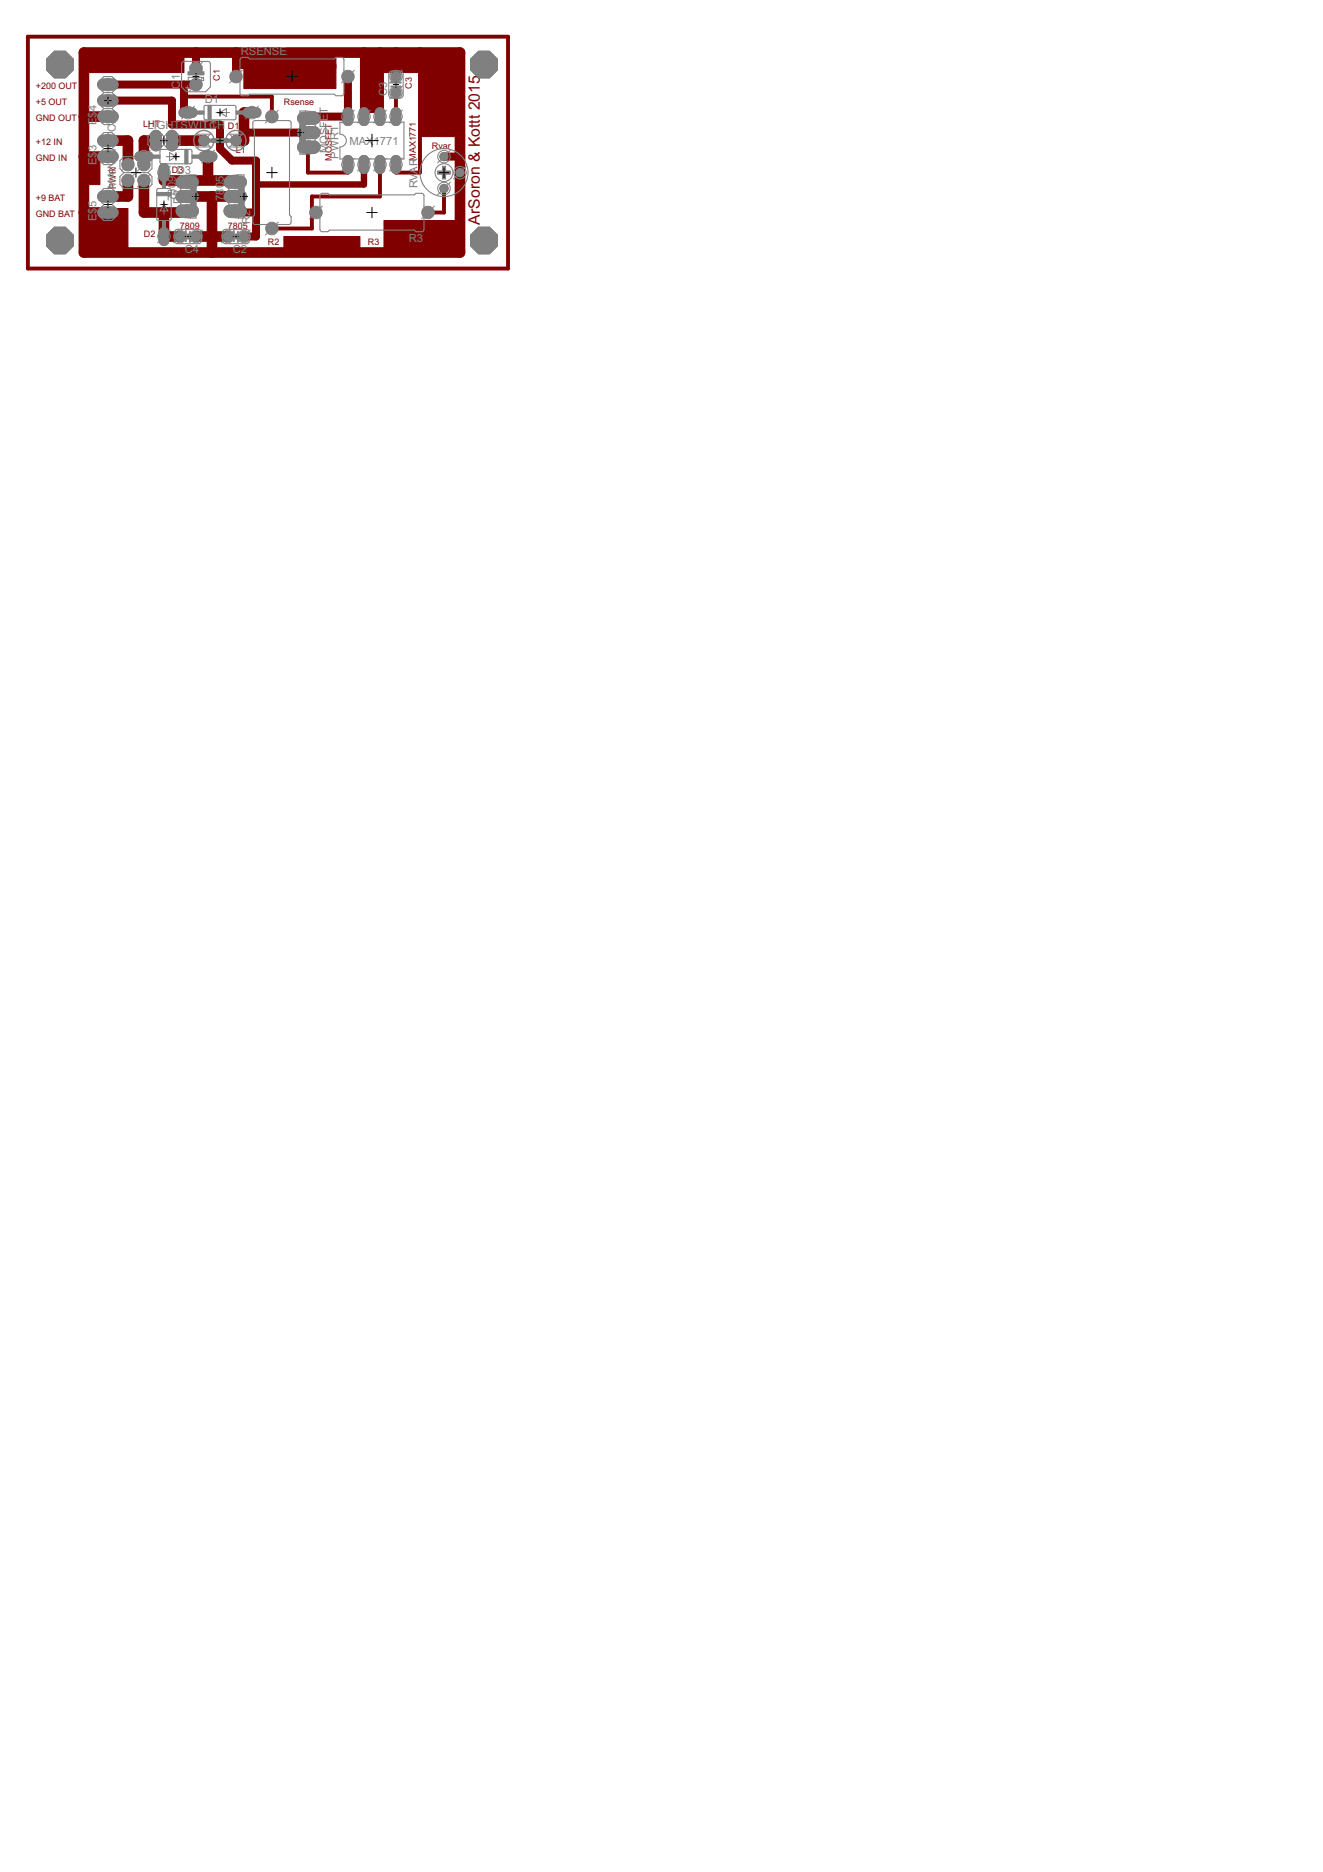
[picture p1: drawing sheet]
<svg xmlns="http://www.w3.org/2000/svg" width="210mm" height="297mm" viewBox="0 0 210 297" stroke-linecap="round" stroke-linejoin="round" font-family="sans-serif">
<defs><g id="words">
<text font-size="2.8" fill="#800000" x="76.2" y="35.6" transform="rotate(-90 76.2 35.6)">ArSoron &amp; Kottt 2015</text>
<g font-size="2" fill="#808080">
<text x="38.2" y="8.7">RSENSE</text>
<text x="28.5" y="14.1" transform="rotate(-90 28.5 14.1)">C1</text>
<text x="32.5" y="16.3">D1</text>
<text x="61.4" y="15.2" transform="rotate(-90 61.4 15.2)">C3</text>
<text x="15.3" y="19.8" transform="rotate(-90 15.3 19.8)">E$4</text>
<text x="18.4" y="22.1" transform="rotate(-90 18.4 22.1)">TCH</text>
<text x="23.4" y="20.5">LIGHTSWITLCH</text>
<text x="33.4" y="20.4">1</text>
<text x="52" y="18" transform="rotate(-90 52 18)">T</text>
<text x="55.5" y="22.9">MAX</text>
<text x="59.3" y="22.9">1771</text>
<text x="15.3" y="26.2" transform="rotate(-90 15.3 26.2)">E$3</text>
<text x="18.4" y="29.9" transform="rotate(-90 18.4 29.9)">MAINSWI</text>
<text x="28" y="27.6">D3</text>
<text x="52" y="24.3" transform="rotate(-90 52 24.3)">MOSFE</text>
<text x="53.7" y="25.2" transform="rotate(-90 53.7 25.2)">PWR1</text>
<text x="66.2" y="29.9" transform="rotate(-90 66.2 29.9)">RVAR</text>
<text x="15.3" y="35.1" transform="rotate(-90 15.3 35.1)">E$</text>
<text x="15.3" y="32.9" transform="rotate(-90 15.3 32.9)">5</text>
<text x="27.9" y="31.9" transform="rotate(-90 27.9 31.9)">7809</text>
<text x="28.8" y="32.3" transform="rotate(-90 28.8 32.3)">D2</text>
<text x="35.5" y="31.9" transform="rotate(-90 35.5 31.9)">7</text>
<text x="35.5" y="30.9" transform="rotate(-90 35.5 30.9)">805</text>
<text x="39.7" y="35.5" transform="rotate(-90 39.7 35.5)">R2</text>
<text x="29.3" y="40.2">C4</text>
<text x="36.9" y="40.2">C2</text>
<text x="64.9" y="38.4">R3</text>
</g>
<g font-size="1.6" fill="#800000">
<text x="5.7" y="14.1">+200 OUT</text>
<text x="5.7" y="16.6">+5 OUT</text>
<text x="34.9" y="12.8" transform="rotate(-90 34.9 12.8)">C1</text>
<text x="45.1" y="16.6">Rsense</text>
<text x="65.4" y="14.1" transform="rotate(-90 65.4 14.1)">C3</text>
<text x="5.7" y="22.9">+12 IN</text>
<text x="5.7" y="19.1">GND OUT</text>
<text x="22.7" y="20.1">LHT</text>
<text x="36.2" y="20.4">D1</text>
<text x="68.5" y="23.6">Rvar</text>
<text x="5.7" y="25.5">GND IN</text>
<text x="18.4" y="29.9" transform="rotate(-90 18.4 29.9)">PWR</text>
<text x="27.3" y="27.4">D3</text>
<text x="37.4" y="24.2">L1</text>
<text x="52.7" y="25.5" transform="rotate(-90 52.7 25.5)">MOSFET</text>
<text x="66" y="25.5" transform="rotate(-90 66 25.5)">MAX1771</text>
<text x="5.7" y="31.8">+9 BAT</text>
<text x="5.7" y="34.4">GND BAT</text>
<text x="22.8" y="37.5">D2</text>
<text x="28.5" y="36.3">7809</text>
<text x="36.2" y="36.3">7805</text>
<text x="42.5" y="38.8">R2</text>
<text x="58.4" y="38.8">R3</text>
</g>
</g></defs>
<g fill="#808080" stroke="#808080" stroke-width=".16">
<path d="M54.6 25a.77 .77 0 0 1 .8-.3 .77 .77 0 0 1 .6 .6v1.6a.77 .77 0 0 1-.8 .6 .77 .77 0 0 1-.8-.6v-1.6z"/>
<path d="M57.1 25a.77 .77 0 0 1 .8-.3 .77 .77 0 0 1 .6 .6v1.6a.77 .77 0 0 1-.8 .6 .77 .77 0 0 1-.7-.6v-1.6z"/>
<path d="M57.1 17.4a.77 .77 0 0 1 .8-.3 .77 .77 0 0 1 .6 .6v1.6a.77 .77 0 0 1-.8 .6 .77 .77 0 0 1-.7-.6v-1.6z"/>
<path d="M54.6 17.4a.77 .77 0 0 1 .8-.3 .77 .77 0 0 1 .6 .6v1.6a.77 .77 0 0 1-.8 .6 .77 .77 0 0 1-.8-.6v-1.6z"/>
<path d="M59.7 25a.77 .77 0 0 1 .8-.3 .77 .77 0 0 1 .5 .6v1.6a.77 .77 0 0 1-.7 .6 .77 .77 0 0 1-.8-.6v-1.6z"/>
<path d="M62.2 25a.77 .77 0 0 1 .8-.3 .77 .77 0 0 1 .6 .6v1.6a.77 .77 0 0 1-.8 .6 .77 .77 0 0 1-.7-.6v-1.6z"/>
<path d="M59.7 17.4a.77 .77 0 0 1 .8-.3 .77 .77 0 0 1 .5 .6v1.6a.77 .77 0 0 1-.7 .6 .77 .77 0 0 1-.8-.6v-1.6z"/>
<path d="M62.2 17.4a.77 .77 0 0 1 .8-.3 .77 .77 0 0 1 .6 .6v1.6a.77 .77 0 0 1-.8 .6 .77 .77 0 0 1-.7-.6v-1.6z"/>
<path d="M47.4 22.8l.6-.4h2a.95 .95 0 0 1 .8 .9 .95 .95 0 0 1-.8 1h-2a.95 .95 0 0 1-.6-1.5z"/>
<path d="M47.4 20.5l.6-.4h2a.95 .95 0 0 1 .8 1 .95 .95 0 0 1-.8 .9h-2a.95 .95 0 0 1-.6-1.5z"/>
<path d="M47.4 18.2l.6-.4h2a.95 .95 0 0 1 .8 1 .95 .95 0 0 1-.8 .9h-2a.95 .95 0 0 1-.6-1.5z"/>
<path d="M15.7 24.3l.6-.3h1.7a.87 .87 0 0 1 .8 .8 .87 .87 0 0 1-.8 .9h-1.7a.88 .88 0 0 1-.6-1.4z"/>
<path d="M15.7 21.8l.6-.4h1.7a.87 .87 0 0 1 .8 .9 .87 .87 0 0 1-.8 .9h-1.7a.88 .88 0 0 1-.6-1.4z"/>
<path d="M15.7 18l.6-.4h1.7a.87 .87 0 0 1 .8 .9 .87 .87 0 0 1-.8 .9h-1.7a.88 .88 0 0 1-.6-1.4z"/>
<path d="M15.7 15.4l.6-.3h1.7a.87 .87 0 0 1 .8 .9 .87 .87 0 0 1-.8 .8h-1.7a.88 .88 0 0 1-.6-1.4z"/>
<path d="M15.7 12.9l.6-.3h1.7a.87 .87 0 0 1 .8 .8 .87 .87 0 0 1-.8 .9h-1.7a.88 .88 0 0 1-.6-1.4z"/>
<path d="M15.7 33.2l.6-.3h1.7a.87 .87 0 0 1 .8 .8 .87 .87 0 0 1-.8 .9h-1.7a.88 .88 0 0 1-.6-1.4z"/>
<path d="M15.7 30.6l.6-.3h1.7a.87 .87 0 0 1 .8 .9 .87 .87 0 0 1-.8 .8h-1.7a.88 .88 0 0 1-.6-1.4z"/>
<path d="M28.1 28.3l.6-.3h1.9a.95 .95 0 0 1 .9 .9 .95 .95 0 0 1-.9 .9h-1.9a.95 .95 0 0 1-.6-1.5z"/>
<path d="M28.1 30.6l.6-.4h1.9a.95 .95 0 0 1 .9 1 .95 .95 0 0 1-.9 .9h-1.9a.95 .95 0 0 1-.6-1.5z"/>
<path d="M28.3 32.7l.4-.2h1.9a.95 .95 0 0 1 .9 1 .95 .95 0 0 1-.9 .9h-1.9a.95 .95 0 0 1-.8-.7 .95 .95 0 0 1 .4-1z"/>
<path d="M28.6 17.4l.5-.3h1.5a.77 .77 0 0 1 .6 .8 .77 .77 0 0 1-.6 .7h-1.5a.76 .76 0 0 1-.5-1.2z"/>
<path d="M38.8 17.3l.4-.2h1.5a.77 .77 0 0 1 .7 .8 .77 .77 0 0 1-.7 .7h-1.5a.76 .76 0 0 1-.6-.5 .76 .76 0 0 1 .2-.8z"/>
<path d="M35.9 28.2l.5-.2h1.9a.95 .95 0 0 1 .8 .9 .95 .95 0 0 1-.8 .9h-1.9a.95 .95 0 0 1-.8-.6 .95 .95 0 0 1 .3-1z"/>
<path d="M35.9 30.4l.5-.2h1.9a.95 .95 0 0 1 .8 1 .95 .95 0 0 1-.8 .9h-1.9a.95 .95 0 0 1-.8-.7 .95 .95 0 0 1 .3-1z"/>
<path d="M35.7 32.9l.7-.4h1.9a.95 .95 0 0 1 .8 1 .95 .95 0 0 1-.8 .9h-1.9a.95 .95 0 0 1-.7-1.5z"/>
<path d="M25.4 26.2a.77 .77 0 0 1 .8-.2 .77 .77 0 0 1 .6 .6v1.6a.77 .77 0 0 1-.8 .6 .77 .77 0 0 1-.7-.6v-1.6z"/>
<path d="M25.5 36.3a.76 .76 0 0 1 1.3 .5v1.5a.77 .77 0 0 1-.8 .7 .77 .77 0 0 1-.7-.7v-1.5z"/>
<path d="M31.7 24.4l.5-.3h1.6a.77 .77 0 0 1 .6 .7 .77 .77 0 0 1-.6 .8h-1.6a.76 .76 0 0 1-.5-1.2z"/>
<path d="M21.6 24.4l.5-.3h1.5a.77 .77 0 0 1 .7 .7 .77 .77 0 0 1-.7 .8h-1.5a.76 .76 0 0 1-.5-1.2z"/>
<path d="M24 21a.88 .88 0 0 1 1-.3 .88 .88 0 0 1 .6 .7v1.8a.87 .87 0 0 1-.9 .7 .87 .87 0 0 1-.8-.7v-1.8z"/>
<path d="M26.6 21a.88 .88 0 0 1 .9-.3 .88 .88 0 0 1 .7 .7v1.8a.87 .87 0 0 1-.9 .7 .87 .87 0 0 1-.9-.7v-1.8z"/>
<circle cx="62.8" cy="14.7" r=".83"/>
<circle cx="62.8" cy="12.1" r=".83"/>
<circle cx="37.4" cy="12.1" r=".94"/>
<circle cx="55.2" cy="12.1" r=".94"/>
<circle cx="31.1" cy="10.9" r=".99"/>
<circle cx="43.1" cy="36.3" r=".94"/>
<circle cx="43.1" cy="18.5" r=".94"/>
<circle cx="67.9" cy="33.7" r=".94"/>
<circle cx="50.1" cy="33.7" r=".94"/>
<circle cx="22.8" cy="28.6" r=".94"/>
<circle cx="20.3" cy="28.6" r=".94"/>
<circle cx="22.8" cy="26.1" r=".94"/>
<circle cx="20.3" cy="26.1" r=".94"/>
<circle cx="38.7" cy="37.5" r=".83"/>
<circle cx="36.2" cy="37.5" r=".83"/>
<circle cx="31.1" cy="37.5" r=".83"/>
<circle cx="28.6" cy="37.5" r=".83"/>
<circle cx="9.5" cy="10.2" r="2.29"/>
<circle cx="9.5" cy="38.2" r="2.29"/>
<circle cx="76.8" cy="10.2" r="2.29"/>
<circle cx="76.8" cy="38.2" r="2.29"/>
</g>
<g fill="#808080" stroke="#808080" stroke-width=".16">
<circle cx="32.4" cy="22.3" r=".85"/>
<circle cx="37.4" cy="22.3" r=".85"/>
<circle cx="31.1" cy="13.4" r=".91"/>
<circle cx="70.4" cy="29.9" r=".66"/>
<circle cx="73" cy="27.4" r=".66"/>
<circle cx="70.4" cy="24.8" r=".66"/>
</g>
<path d="M55.2 25.4v1.4" fill="none" stroke="#008000" stroke-width="1.3"/>
<circle cx="55.2" cy="26.1" r=".4" fill="#fff" stroke="#000" stroke-width=".16"/>
<path d="M57.7 25.4v1.4" fill="none" stroke="#008000" stroke-width="1.3"/>
<circle cx="57.7" cy="26.1" r=".4" fill="#fff" stroke="#000" stroke-width=".16"/>
<path d="M57.7 17.8v1.4" fill="none" stroke="#008000" stroke-width="1.3"/>
<circle cx="57.7" cy="18.5" r=".4" fill="#fff" stroke="#000" stroke-width=".16"/>
<path d="M55.2 17.8v1.4" fill="none" stroke="#008000" stroke-width="1.3"/>
<circle cx="55.2" cy="18.5" r=".4" fill="#fff" stroke="#000" stroke-width=".16"/>
<path d="M60.3 25.4v1.4" fill="none" stroke="#008000" stroke-width="1.3"/>
<circle cx="60.3" cy="26.1" r=".4" fill="#fff" stroke="#000" stroke-width=".16"/>
<path d="M62.8 25.4v1.4" fill="none" stroke="#008000" stroke-width="1.3"/>
<circle cx="62.8" cy="26.1" r=".4" fill="#fff" stroke="#000" stroke-width=".16"/>
<path d="M60.3 17.8v1.4" fill="none" stroke="#008000" stroke-width="1.3"/>
<circle cx="60.3" cy="18.5" r=".4" fill="#fff" stroke="#000" stroke-width=".16"/>
<path d="M62.8 17.8v1.4" fill="none" stroke="#008000" stroke-width="1.3"/>
<circle cx="62.8" cy="18.5" r=".4" fill="#fff" stroke="#000" stroke-width=".16"/>
<circle cx="62.8" cy="14.7" r=".71" fill="#008000" stroke="#008000" stroke-width=".16"/>
<circle cx="62.8" cy="14.7" r=".4" fill="#fff" stroke="#000" stroke-width=".16"/>
<circle cx="62.8" cy="12.1" r=".71" fill="#008000" stroke="#008000" stroke-width=".16"/>
<circle cx="62.8" cy="12.1" r=".4" fill="#fff" stroke="#000" stroke-width=".16"/>
<circle cx="37.4" cy="12.1" r=".83" fill="#008000" stroke="#008000" stroke-width=".16"/>
<circle cx="37.4" cy="12.1" r=".51" fill="#fff" stroke="#000" stroke-width=".16"/>
<circle cx="55.2" cy="12.1" r=".83" fill="#008000" stroke="#008000" stroke-width=".16"/>
<circle cx="55.2" cy="12.1" r=".51" fill="#fff" stroke="#000" stroke-width=".16"/>
<path d="M48.2 23.3h1.6" fill="none" stroke="#008000" stroke-width="1.7"/>
<circle cx="49" cy="23.3" r=".55" fill="#fff" stroke="#000" stroke-width=".16"/>
<path d="M48.2 21h1.6" fill="none" stroke="#008000" stroke-width="1.7"/>
<circle cx="49" cy="21" r=".55" fill="#fff" stroke="#000" stroke-width=".16"/>
<path d="M48.2 18.8h1.6" fill="none" stroke="#008000" stroke-width="1.7"/>
<circle cx="49" cy="18.8" r=".55" fill="#fff" stroke="#000" stroke-width=".16"/>
<path d="M16.4 24.8h1.5" fill="none" stroke="#008000" stroke-width="1.5"/>
<circle cx="17.1" cy="24.8" r=".51" fill="#fff" stroke="#000" stroke-width=".16"/>
<path d="M16.4 22.3h1.5" fill="none" stroke="#008000" stroke-width="1.5"/>
<circle cx="17.1" cy="22.3" r=".51" fill="#fff" stroke="#000" stroke-width=".16"/>
<path d="M16.4 18.5h1.5" fill="none" stroke="#008000" stroke-width="1.5"/>
<circle cx="17.1" cy="18.5" r=".51" fill="#fff" stroke="#000" stroke-width=".16"/>
<path d="M16.4 16h1.5" fill="none" stroke="#008000" stroke-width="1.5"/>
<circle cx="17.1" cy="16" r=".51" fill="#fff" stroke="#000" stroke-width=".16"/>
<path d="M16.4 13.4h1.5" fill="none" stroke="#008000" stroke-width="1.5"/>
<circle cx="17.1" cy="13.4" r=".51" fill="#fff" stroke="#000" stroke-width=".16"/>
<path d="M16.4 33.7h1.5" fill="none" stroke="#008000" stroke-width="1.5"/>
<circle cx="17.1" cy="33.7" r=".51" fill="#fff" stroke="#000" stroke-width=".16"/>
<path d="M16.4 31.2h1.5" fill="none" stroke="#008000" stroke-width="1.5"/>
<circle cx="17.1" cy="31.2" r=".51" fill="#fff" stroke="#000" stroke-width=".16"/>
<path d="M28.9 28.9h1.6" fill="none" stroke="#008000" stroke-width="1.7"/>
<circle cx="29.7" cy="28.9" r=".55" fill="#fff" stroke="#000" stroke-width=".16"/>
<path d="M28.9 31.2h1.6" fill="none" stroke="#008000" stroke-width="1.7"/>
<circle cx="29.7" cy="31.2" r=".55" fill="#fff" stroke="#000" stroke-width=".16"/>
<path d="M28.9 33.5h1.6" fill="none" stroke="#008000" stroke-width="1.7"/>
<circle cx="29.7" cy="33.5" r=".55" fill="#fff" stroke="#000" stroke-width=".16"/>
<circle cx="32.4" cy="22.3" r=".74" fill="#008000" stroke="#008000" stroke-width=".16"/>
<circle cx="32.4" cy="22.3" r=".44" fill="#fff" stroke="#000" stroke-width=".16"/>
<circle cx="37.4" cy="22.3" r=".74" fill="#008000" stroke="#008000" stroke-width=".16"/>
<circle cx="37.4" cy="22.3" r=".44" fill="#fff" stroke="#000" stroke-width=".16"/>
<path d="M29.2 17.9h1.3" fill="none" stroke="#008000" stroke-width="1.3"/>
<circle cx="29.8" cy="17.9" r=".4" fill="#fff" stroke="#000" stroke-width=".16"/>
<path d="M39.3 17.9h1.3" fill="none" stroke="#008000" stroke-width="1.3"/>
<circle cx="40" cy="17.9" r=".4" fill="#fff" stroke="#000" stroke-width=".16"/>
<circle cx="31.1" cy="13.4" r=".8" fill="#008000" stroke="#008000" stroke-width=".16"/>
<circle cx="31.1" cy="13.4" r=".4" fill="#fff" stroke="#000" stroke-width=".16"/>
<circle cx="31.1" cy="10.9" r=".87" fill="#008000" stroke="#008000" stroke-width=".16"/>
<circle cx="31.1" cy="10.9" r=".4" fill="#fff" stroke="#000" stroke-width=".16"/>
<circle cx="43.1" cy="36.3" r=".83" fill="#008000" stroke="#008000" stroke-width=".16"/>
<circle cx="43.1" cy="36.3" r=".51" fill="#fff" stroke="#000" stroke-width=".16"/>
<circle cx="43.1" cy="18.5" r=".83" fill="#008000" stroke="#008000" stroke-width=".16"/>
<circle cx="43.1" cy="18.5" r=".51" fill="#fff" stroke="#000" stroke-width=".16"/>
<circle cx="67.9" cy="33.7" r=".83" fill="#008000" stroke="#008000" stroke-width=".16"/>
<circle cx="67.9" cy="33.7" r=".51" fill="#fff" stroke="#000" stroke-width=".16"/>
<circle cx="50.1" cy="33.7" r=".83" fill="#008000" stroke="#008000" stroke-width=".16"/>
<circle cx="50.1" cy="33.7" r=".51" fill="#fff" stroke="#000" stroke-width=".16"/>
<circle cx="70.4" cy="29.9" r=".55" fill="#008000" stroke="#008000" stroke-width=".16"/>
<circle cx="70.4" cy="29.9" r=".3" fill="#fff" stroke="#000" stroke-width=".16"/>
<circle cx="73" cy="27.4" r=".55" fill="#008000" stroke="#008000" stroke-width=".16"/>
<circle cx="73" cy="27.4" r=".3" fill="#fff" stroke="#000" stroke-width=".16"/>
<circle cx="70.4" cy="24.8" r=".55" fill="#008000" stroke="#008000" stroke-width=".16"/>
<circle cx="70.4" cy="24.8" r=".3" fill="#fff" stroke="#000" stroke-width=".16"/>
<path d="M36.5 28.9h1.6" fill="none" stroke="#008000" stroke-width="1.7"/>
<circle cx="37.3" cy="28.9" r=".55" fill="#fff" stroke="#000" stroke-width=".16"/>
<path d="M36.5 31.2h1.6" fill="none" stroke="#008000" stroke-width="1.7"/>
<circle cx="37.3" cy="31.2" r=".55" fill="#fff" stroke="#000" stroke-width=".16"/>
<path d="M36.5 33.5h1.6" fill="none" stroke="#008000" stroke-width="1.7"/>
<circle cx="37.3" cy="33.5" r=".55" fill="#fff" stroke="#000" stroke-width=".16"/>
<path d="M26 26.7v1.3" fill="none" stroke="#008000" stroke-width="1.3"/>
<circle cx="26" cy="27.4" r=".4" fill="#fff" stroke="#000" stroke-width=".16"/>
<path d="M26 36.9v1.3" fill="none" stroke="#008000" stroke-width="1.3"/>
<circle cx="26" cy="37.5" r=".4" fill="#fff" stroke="#000" stroke-width=".16"/>
<path d="M32.3 24.8h1.4" fill="none" stroke="#008000" stroke-width="1.3"/>
<circle cx="33" cy="24.8" r=".4" fill="#fff" stroke="#000" stroke-width=".16"/>
<path d="M22.2 24.8h1.3" fill="none" stroke="#008000" stroke-width="1.3"/>
<circle cx="22.8" cy="24.8" r=".4" fill="#fff" stroke="#000" stroke-width=".16"/>
<circle cx="22.8" cy="28.6" r=".83" fill="#008000" stroke="#008000" stroke-width=".16"/>
<circle cx="22.8" cy="28.6" r=".51" fill="#fff" stroke="#000" stroke-width=".16"/>
<circle cx="20.3" cy="28.6" r=".83" fill="#008000" stroke="#008000" stroke-width=".16"/>
<circle cx="20.3" cy="28.6" r=".51" fill="#fff" stroke="#000" stroke-width=".16"/>
<circle cx="22.8" cy="26.1" r=".83" fill="#008000" stroke="#008000" stroke-width=".16"/>
<circle cx="22.8" cy="26.1" r=".51" fill="#fff" stroke="#000" stroke-width=".16"/>
<circle cx="20.3" cy="26.1" r=".83" fill="#008000" stroke="#008000" stroke-width=".16"/>
<circle cx="20.3" cy="26.1" r=".51" fill="#fff" stroke="#000" stroke-width=".16"/>
<path d="M24.7 21.5v1.6" fill="none" stroke="#008000" stroke-width="1.5"/>
<circle cx="24.7" cy="22.3" r=".51" fill="#fff" stroke="#000" stroke-width=".16"/>
<path d="M27.3 21.5v1.6" fill="none" stroke="#008000" stroke-width="1.5"/>
<circle cx="27.3" cy="22.3" r=".51" fill="#fff" stroke="#000" stroke-width=".16"/>
<circle cx="38.7" cy="37.5" r=".71" fill="#008000" stroke="#008000" stroke-width=".16"/>
<circle cx="38.7" cy="37.5" r=".4" fill="#fff" stroke="#000" stroke-width=".16"/>
<circle cx="36.2" cy="37.5" r=".71" fill="#008000" stroke="#008000" stroke-width=".16"/>
<circle cx="36.2" cy="37.5" r=".4" fill="#fff" stroke="#000" stroke-width=".16"/>
<circle cx="31.1" cy="37.5" r=".71" fill="#008000" stroke="#008000" stroke-width=".16"/>
<circle cx="31.1" cy="37.5" r=".4" fill="#fff" stroke="#000" stroke-width=".16"/>
<circle cx="28.6" cy="37.5" r=".71" fill="#008000" stroke="#008000" stroke-width=".16"/>
<circle cx="28.6" cy="37.5" r=".4" fill="#fff" stroke="#000" stroke-width=".16"/>
<circle cx="9.5" cy="10.2" r="2.17" fill="#008000" stroke="#008000" stroke-width=".16"/>
<circle cx="9.5" cy="10.2" r="1.5" fill="#fff" stroke="#000" stroke-width=".16"/>
<circle cx="9.5" cy="38.2" r="2.17" fill="#008000" stroke="#008000" stroke-width=".16"/>
<circle cx="9.5" cy="38.2" r="1.5" fill="#fff" stroke="#000" stroke-width=".16"/>
<circle cx="76.8" cy="10.2" r="2.17" fill="#008000" stroke="#008000" stroke-width=".16"/>
<circle cx="76.8" cy="10.2" r="1.5" fill="#fff" stroke="#000" stroke-width=".16"/>
<circle cx="76.8" cy="38.2" r="2.17" fill="#008000" stroke="#008000" stroke-width=".16"/>
<circle cx="76.8" cy="38.2" r="1.5" fill="#fff" stroke="#000" stroke-width=".16"/>
<g fill="#800000" stroke="#800000" stroke-width=".16">
<path d="M13.3 8.3h15.9v3.2h-15.9z"/>
<path d="M45 37.5h12.1v2.6h-12.1z"/>
<path d="M60.9 35h12.1v5.1h-12.1z"/>
<path d="M37.4 8.3h15.9v2.6h-15.9z"/>
<path d="M38.7 10.2h14.6v3.9h-14.6z"/>
<path d="M57.7 8.3h2.6v9.6h-2.6z"/>
<path d="M60.3 9h12v2.5h-12z"/>
<path d="M66.6 10.9h6.4v10.8h-6.4z"/>
<path d="M13.3 33.1h7v7h-7z"/>
<path d="M13.3 24.8h2.6v4.5h-2.6z"/>
</g>
<path d="M4.4 5.8h76.2v36.8h-76.2zM29.2 15.3h13.9v3.2M62.8 8.3v3.8M62.8 14.7v3.8M66.6 8.3v19.1h-3.8v-1.3M48.9 23.6v3.8h6.3v-1.3M49.5 33.7h.6M60.3 26.1v5.1h-10.8v5.1h-6.4M70.4 29.9v3.8h-2.5" fill="none" stroke="#800000" stroke-width=".61"/>
<path d="M17.1 13.4h14M17.1 16h10.2v3.8h7.6v3.8l1.9 1.9h3.8v12h-1.9M29.2 13.4v4.5h.6M31.1 8.3v2.6M37.4 8.3v3.8M48.9 18.5h6.3M55.2 12.1v5.1M57.7 8.3v10.2M60.3 8.3v10.2M37.4 33.7h3.2M38.7 21h10.2M70.4 24.8h2.6" fill="none" stroke="#800000" stroke-width="1.3"/>
<g fill="none" stroke="#800000" stroke-width="1.7">
<path d="M13.3 18.5h3.8M40 17.9h-1.3v4.4h-1.3M13.3 33.7h3.8M13.3 24.8h3.8M17.1 22.3h3.2v3.8M20.3 28.6v2.6h-3.2M22.8 28.6v5.1h7M24.7 22.3h-1.9v3.8M26 33.7v3.8h2.6M26 27.4v1.2h11.4M27.3 22.3h5.1M29.8 31.2h7.6"/>
<path d="M31.1 37.5h5.1M33 24.8v3.2M33.6 31.2v8.9M73 26.8v-18.5h-59.7v31.8h59.7v-12.7"/>
</g>
<path d="M57.7 26.1v3.2h-17.1" fill="none" stroke="#800000" stroke-width="1"/>
<path d="M55.2 25.4v1.4" fill="none" stroke="#008000" stroke-width="1.3"/>
<circle cx="55.2" cy="26.1" r=".4" fill="#fff" stroke="#000" stroke-width=".16"/>
<path d="M57.7 25.4v1.4" fill="none" stroke="#008000" stroke-width="1.3"/>
<circle cx="57.7" cy="26.1" r=".4" fill="#fff" stroke="#000" stroke-width=".16"/>
<path d="M57.7 17.8v1.4" fill="none" stroke="#008000" stroke-width="1.3"/>
<circle cx="57.7" cy="18.5" r=".4" fill="#fff" stroke="#000" stroke-width=".16"/>
<path d="M55.2 17.8v1.4" fill="none" stroke="#008000" stroke-width="1.3"/>
<circle cx="55.2" cy="18.5" r=".4" fill="#fff" stroke="#000" stroke-width=".16"/>
<path d="M60.3 25.4v1.4" fill="none" stroke="#008000" stroke-width="1.3"/>
<circle cx="60.3" cy="26.1" r=".4" fill="#fff" stroke="#000" stroke-width=".16"/>
<path d="M62.8 25.4v1.4" fill="none" stroke="#008000" stroke-width="1.3"/>
<circle cx="62.8" cy="26.1" r=".4" fill="#fff" stroke="#000" stroke-width=".16"/>
<path d="M60.3 17.8v1.4" fill="none" stroke="#008000" stroke-width="1.3"/>
<circle cx="60.3" cy="18.5" r=".4" fill="#fff" stroke="#000" stroke-width=".16"/>
<path d="M62.8 17.8v1.4" fill="none" stroke="#008000" stroke-width="1.3"/>
<circle cx="62.8" cy="18.5" r=".4" fill="#fff" stroke="#000" stroke-width=".16"/>
<circle cx="62.8" cy="14.7" r=".71" fill="#008000" stroke="#008000" stroke-width=".16"/>
<circle cx="62.8" cy="14.7" r=".4" fill="#fff" stroke="#000" stroke-width=".16"/>
<circle cx="62.8" cy="12.1" r=".71" fill="#008000" stroke="#008000" stroke-width=".16"/>
<circle cx="62.8" cy="12.1" r=".4" fill="#fff" stroke="#000" stroke-width=".16"/>
<circle cx="37.4" cy="12.1" r=".83" fill="#008000" stroke="#008000" stroke-width=".16"/>
<circle cx="37.4" cy="12.1" r=".51" fill="#fff" stroke="#000" stroke-width=".16"/>
<circle cx="55.2" cy="12.1" r=".83" fill="#008000" stroke="#008000" stroke-width=".16"/>
<circle cx="55.2" cy="12.1" r=".51" fill="#fff" stroke="#000" stroke-width=".16"/>
<path d="M48.2 23.3h1.6" fill="none" stroke="#008000" stroke-width="1.7"/>
<circle cx="49" cy="23.3" r=".55" fill="#fff" stroke="#000" stroke-width=".16"/>
<path d="M48.2 21h1.6" fill="none" stroke="#008000" stroke-width="1.7"/>
<circle cx="49" cy="21" r=".55" fill="#fff" stroke="#000" stroke-width=".16"/>
<path d="M48.2 18.8h1.6" fill="none" stroke="#008000" stroke-width="1.7"/>
<circle cx="49" cy="18.8" r=".55" fill="#fff" stroke="#000" stroke-width=".16"/>
<path d="M16.4 24.8h1.5" fill="none" stroke="#008000" stroke-width="1.5"/>
<circle cx="17.1" cy="24.8" r=".51" fill="#fff" stroke="#000" stroke-width=".16"/>
<path d="M16.4 22.3h1.5" fill="none" stroke="#008000" stroke-width="1.5"/>
<circle cx="17.1" cy="22.3" r=".51" fill="#fff" stroke="#000" stroke-width=".16"/>
<path d="M16.4 18.5h1.5" fill="none" stroke="#008000" stroke-width="1.5"/>
<circle cx="17.1" cy="18.5" r=".51" fill="#fff" stroke="#000" stroke-width=".16"/>
<path d="M16.4 16h1.5" fill="none" stroke="#008000" stroke-width="1.5"/>
<circle cx="17.1" cy="16" r=".51" fill="#fff" stroke="#000" stroke-width=".16"/>
<path d="M16.4 13.4h1.5" fill="none" stroke="#008000" stroke-width="1.5"/>
<circle cx="17.1" cy="13.4" r=".51" fill="#fff" stroke="#000" stroke-width=".16"/>
<path d="M16.4 33.7h1.5" fill="none" stroke="#008000" stroke-width="1.5"/>
<circle cx="17.1" cy="33.7" r=".51" fill="#fff" stroke="#000" stroke-width=".16"/>
<path d="M16.4 31.2h1.5" fill="none" stroke="#008000" stroke-width="1.5"/>
<circle cx="17.1" cy="31.2" r=".51" fill="#fff" stroke="#000" stroke-width=".16"/>
<path d="M28.9 28.9h1.6" fill="none" stroke="#008000" stroke-width="1.7"/>
<circle cx="29.7" cy="28.9" r=".55" fill="#fff" stroke="#000" stroke-width=".16"/>
<path d="M28.9 31.2h1.6" fill="none" stroke="#008000" stroke-width="1.7"/>
<circle cx="29.7" cy="31.2" r=".55" fill="#fff" stroke="#000" stroke-width=".16"/>
<path d="M28.9 33.5h1.6" fill="none" stroke="#008000" stroke-width="1.7"/>
<circle cx="29.7" cy="33.5" r=".55" fill="#fff" stroke="#000" stroke-width=".16"/>
<circle cx="32.4" cy="22.3" r=".74" fill="#008000" stroke="#008000" stroke-width=".16"/>
<circle cx="32.4" cy="22.3" r=".44" fill="#fff" stroke="#000" stroke-width=".16"/>
<circle cx="37.4" cy="22.3" r=".74" fill="#008000" stroke="#008000" stroke-width=".16"/>
<circle cx="37.4" cy="22.3" r=".44" fill="#fff" stroke="#000" stroke-width=".16"/>
<path d="M29.2 17.9h1.3" fill="none" stroke="#008000" stroke-width="1.3"/>
<circle cx="29.8" cy="17.9" r=".4" fill="#fff" stroke="#000" stroke-width=".16"/>
<path d="M39.3 17.9h1.3" fill="none" stroke="#008000" stroke-width="1.3"/>
<circle cx="40" cy="17.9" r=".4" fill="#fff" stroke="#000" stroke-width=".16"/>
<circle cx="31.1" cy="13.4" r=".8" fill="#008000" stroke="#008000" stroke-width=".16"/>
<circle cx="31.1" cy="13.4" r=".4" fill="#fff" stroke="#000" stroke-width=".16"/>
<circle cx="31.1" cy="10.9" r=".87" fill="#008000" stroke="#008000" stroke-width=".16"/>
<circle cx="31.1" cy="10.9" r=".4" fill="#fff" stroke="#000" stroke-width=".16"/>
<circle cx="43.1" cy="36.3" r=".83" fill="#008000" stroke="#008000" stroke-width=".16"/>
<circle cx="43.1" cy="36.3" r=".51" fill="#fff" stroke="#000" stroke-width=".16"/>
<circle cx="43.1" cy="18.5" r=".83" fill="#008000" stroke="#008000" stroke-width=".16"/>
<circle cx="43.1" cy="18.5" r=".51" fill="#fff" stroke="#000" stroke-width=".16"/>
<circle cx="67.9" cy="33.7" r=".83" fill="#008000" stroke="#008000" stroke-width=".16"/>
<circle cx="67.9" cy="33.7" r=".51" fill="#fff" stroke="#000" stroke-width=".16"/>
<circle cx="50.1" cy="33.7" r=".83" fill="#008000" stroke="#008000" stroke-width=".16"/>
<circle cx="50.1" cy="33.7" r=".51" fill="#fff" stroke="#000" stroke-width=".16"/>
<circle cx="70.4" cy="29.9" r=".55" fill="#008000" stroke="#008000" stroke-width=".16"/>
<circle cx="70.4" cy="29.9" r=".3" fill="#fff" stroke="#000" stroke-width=".16"/>
<circle cx="73" cy="27.4" r=".55" fill="#008000" stroke="#008000" stroke-width=".16"/>
<circle cx="73" cy="27.4" r=".3" fill="#fff" stroke="#000" stroke-width=".16"/>
<circle cx="70.4" cy="24.8" r=".55" fill="#008000" stroke="#008000" stroke-width=".16"/>
<circle cx="70.4" cy="24.8" r=".3" fill="#fff" stroke="#000" stroke-width=".16"/>
<path d="M36.5 28.9h1.6" fill="none" stroke="#008000" stroke-width="1.7"/>
<circle cx="37.3" cy="28.9" r=".55" fill="#fff" stroke="#000" stroke-width=".16"/>
<path d="M36.5 31.2h1.6" fill="none" stroke="#008000" stroke-width="1.7"/>
<circle cx="37.3" cy="31.2" r=".55" fill="#fff" stroke="#000" stroke-width=".16"/>
<path d="M36.5 33.5h1.6" fill="none" stroke="#008000" stroke-width="1.7"/>
<circle cx="37.3" cy="33.5" r=".55" fill="#fff" stroke="#000" stroke-width=".16"/>
<path d="M26 26.7v1.3" fill="none" stroke="#008000" stroke-width="1.3"/>
<circle cx="26" cy="27.4" r=".4" fill="#fff" stroke="#000" stroke-width=".16"/>
<path d="M26 36.9v1.3" fill="none" stroke="#008000" stroke-width="1.3"/>
<circle cx="26" cy="37.5" r=".4" fill="#fff" stroke="#000" stroke-width=".16"/>
<path d="M32.3 24.8h1.4" fill="none" stroke="#008000" stroke-width="1.3"/>
<circle cx="33" cy="24.8" r=".4" fill="#fff" stroke="#000" stroke-width=".16"/>
<path d="M22.2 24.8h1.3" fill="none" stroke="#008000" stroke-width="1.3"/>
<circle cx="22.8" cy="24.8" r=".4" fill="#fff" stroke="#000" stroke-width=".16"/>
<circle cx="22.8" cy="28.6" r=".83" fill="#008000" stroke="#008000" stroke-width=".16"/>
<circle cx="22.8" cy="28.6" r=".51" fill="#fff" stroke="#000" stroke-width=".16"/>
<circle cx="20.3" cy="28.6" r=".83" fill="#008000" stroke="#008000" stroke-width=".16"/>
<circle cx="20.3" cy="28.6" r=".51" fill="#fff" stroke="#000" stroke-width=".16"/>
<circle cx="22.8" cy="26.1" r=".83" fill="#008000" stroke="#008000" stroke-width=".16"/>
<circle cx="22.8" cy="26.1" r=".51" fill="#fff" stroke="#000" stroke-width=".16"/>
<circle cx="20.3" cy="26.1" r=".83" fill="#008000" stroke="#008000" stroke-width=".16"/>
<circle cx="20.3" cy="26.1" r=".51" fill="#fff" stroke="#000" stroke-width=".16"/>
<path d="M24.7 21.5v1.6" fill="none" stroke="#008000" stroke-width="1.5"/>
<circle cx="24.7" cy="22.3" r=".51" fill="#fff" stroke="#000" stroke-width=".16"/>
<path d="M27.3 21.5v1.6" fill="none" stroke="#008000" stroke-width="1.5"/>
<circle cx="27.3" cy="22.3" r=".51" fill="#fff" stroke="#000" stroke-width=".16"/>
<circle cx="38.7" cy="37.5" r=".71" fill="#008000" stroke="#008000" stroke-width=".16"/>
<circle cx="38.7" cy="37.5" r=".4" fill="#fff" stroke="#000" stroke-width=".16"/>
<circle cx="36.2" cy="37.5" r=".71" fill="#008000" stroke="#008000" stroke-width=".16"/>
<circle cx="36.2" cy="37.5" r=".4" fill="#fff" stroke="#000" stroke-width=".16"/>
<circle cx="31.1" cy="37.5" r=".71" fill="#008000" stroke="#008000" stroke-width=".16"/>
<circle cx="31.1" cy="37.5" r=".4" fill="#fff" stroke="#000" stroke-width=".16"/>
<circle cx="28.6" cy="37.5" r=".71" fill="#008000" stroke="#008000" stroke-width=".16"/>
<circle cx="28.6" cy="37.5" r=".4" fill="#fff" stroke="#000" stroke-width=".16"/>
<circle cx="9.5" cy="10.2" r="2.17" fill="#008000" stroke="#008000" stroke-width=".16"/>
<circle cx="9.5" cy="10.2" r="1.5" fill="#fff" stroke="#000" stroke-width=".16"/>
<circle cx="9.5" cy="38.2" r="2.17" fill="#008000" stroke="#008000" stroke-width=".16"/>
<circle cx="9.5" cy="38.2" r="1.5" fill="#fff" stroke="#000" stroke-width=".16"/>
<circle cx="76.8" cy="10.2" r="2.17" fill="#008000" stroke="#008000" stroke-width=".16"/>
<circle cx="76.8" cy="10.2" r="1.5" fill="#fff" stroke="#000" stroke-width=".16"/>
<circle cx="76.8" cy="38.2" r="2.17" fill="#008000" stroke="#008000" stroke-width=".16"/>
<circle cx="76.8" cy="38.2" r="1.5" fill="#fff" stroke="#000" stroke-width=".16"/>
<g fill="#808080" stroke="#808080" stroke-width=".16">
<path d="M54.6 25a.77 .77 0 0 1 .8-.3 .77 .77 0 0 1 .6 .6v1.6a.77 .77 0 0 1-.8 .6 .77 .77 0 0 1-.8-.6v-1.6z"/>
<path d="M57.1 25a.77 .77 0 0 1 .8-.3 .77 .77 0 0 1 .6 .6v1.6a.77 .77 0 0 1-.8 .6 .77 .77 0 0 1-.7-.6v-1.6z"/>
<path d="M57.1 17.4a.77 .77 0 0 1 .8-.3 .77 .77 0 0 1 .6 .6v1.6a.77 .77 0 0 1-.8 .6 .77 .77 0 0 1-.7-.6v-1.6z"/>
<path d="M54.6 17.4a.77 .77 0 0 1 .8-.3 .77 .77 0 0 1 .6 .6v1.6a.77 .77 0 0 1-.8 .6 .77 .77 0 0 1-.8-.6v-1.6z"/>
<path d="M59.7 25a.77 .77 0 0 1 .8-.3 .77 .77 0 0 1 .5 .6v1.6a.77 .77 0 0 1-.7 .6 .77 .77 0 0 1-.8-.6v-1.6z"/>
<path d="M62.2 25a.77 .77 0 0 1 .8-.3 .77 .77 0 0 1 .6 .6v1.6a.77 .77 0 0 1-.8 .6 .77 .77 0 0 1-.7-.6v-1.6z"/>
<path d="M59.7 17.4a.77 .77 0 0 1 .8-.3 .77 .77 0 0 1 .5 .6v1.6a.77 .77 0 0 1-.7 .6 .77 .77 0 0 1-.8-.6v-1.6z"/>
<path d="M62.2 17.4a.77 .77 0 0 1 .8-.3 .77 .77 0 0 1 .6 .6v1.6a.77 .77 0 0 1-.8 .6 .77 .77 0 0 1-.7-.6v-1.6z"/>
<path d="M47.4 22.8l.6-.4h2a.95 .95 0 0 1 .8 .9 .95 .95 0 0 1-.8 1h-2a.95 .95 0 0 1-.6-1.5z"/>
<path d="M47.4 20.5l.6-.4h2a.95 .95 0 0 1 .8 1 .95 .95 0 0 1-.8 .9h-2a.95 .95 0 0 1-.6-1.5z"/>
<path d="M47.4 18.2l.6-.4h2a.95 .95 0 0 1 .8 1 .95 .95 0 0 1-.8 .9h-2a.95 .95 0 0 1-.6-1.5z"/>
<path d="M15.7 24.3l.6-.3h1.7a.87 .87 0 0 1 .8 .8 .87 .87 0 0 1-.8 .9h-1.7a.88 .88 0 0 1-.6-1.4z"/>
<path d="M15.7 21.8l.6-.4h1.7a.87 .87 0 0 1 .8 .9 .87 .87 0 0 1-.8 .9h-1.7a.88 .88 0 0 1-.6-1.4z"/>
<path d="M15.7 18l.6-.4h1.7a.87 .87 0 0 1 .8 .9 .87 .87 0 0 1-.8 .9h-1.7a.88 .88 0 0 1-.6-1.4z"/>
<path d="M15.7 15.4l.6-.3h1.7a.87 .87 0 0 1 .8 .9 .87 .87 0 0 1-.8 .8h-1.7a.88 .88 0 0 1-.6-1.4z"/>
<path d="M15.7 12.9l.6-.3h1.7a.87 .87 0 0 1 .8 .8 .87 .87 0 0 1-.8 .9h-1.7a.88 .88 0 0 1-.6-1.4z"/>
<path d="M15.7 33.2l.6-.3h1.7a.87 .87 0 0 1 .8 .8 .87 .87 0 0 1-.8 .9h-1.7a.88 .88 0 0 1-.6-1.4z"/>
<path d="M15.7 30.6l.6-.3h1.7a.87 .87 0 0 1 .8 .9 .87 .87 0 0 1-.8 .8h-1.7a.88 .88 0 0 1-.6-1.4z"/>
<path d="M28.1 28.3l.6-.3h1.9a.95 .95 0 0 1 .9 .9 .95 .95 0 0 1-.9 .9h-1.9a.95 .95 0 0 1-.6-1.5z"/>
<path d="M28.1 30.6l.6-.4h1.9a.95 .95 0 0 1 .9 1 .95 .95 0 0 1-.9 .9h-1.9a.95 .95 0 0 1-.6-1.5z"/>
<path d="M28.3 32.7l.4-.2h1.9a.95 .95 0 0 1 .9 1 .95 .95 0 0 1-.9 .9h-1.9a.95 .95 0 0 1-.8-.7 .95 .95 0 0 1 .4-1z"/>
<path d="M28.6 17.4l.5-.3h1.5a.77 .77 0 0 1 .6 .8 .77 .77 0 0 1-.6 .7h-1.5a.76 .76 0 0 1-.5-1.2z"/>
<path d="M38.8 17.3l.4-.2h1.5a.77 .77 0 0 1 .7 .8 .77 .77 0 0 1-.7 .7h-1.5a.76 .76 0 0 1-.6-.5 .76 .76 0 0 1 .2-.8z"/>
<path d="M35.9 28.2l.5-.2h1.9a.95 .95 0 0 1 .8 .9 .95 .95 0 0 1-.8 .9h-1.9a.95 .95 0 0 1-.8-.6 .95 .95 0 0 1 .3-1z"/>
<path d="M35.9 30.4l.5-.2h1.9a.95 .95 0 0 1 .8 1 .95 .95 0 0 1-.8 .9h-1.9a.95 .95 0 0 1-.8-.7 .95 .95 0 0 1 .3-1z"/>
<path d="M35.7 32.9l.7-.4h1.9a.95 .95 0 0 1 .8 1 .95 .95 0 0 1-.8 .9h-1.9a.95 .95 0 0 1-.7-1.5z"/>
<path d="M25.4 26.2a.77 .77 0 0 1 .8-.2 .77 .77 0 0 1 .6 .6v1.6a.77 .77 0 0 1-.8 .6 .77 .77 0 0 1-.7-.6v-1.6z"/>
<path d="M25.5 36.3a.76 .76 0 0 1 1.3 .5v1.5a.77 .77 0 0 1-.8 .7 .77 .77 0 0 1-.7-.7v-1.5z"/>
<path d="M31.7 24.4l.5-.3h1.6a.77 .77 0 0 1 .6 .7 .77 .77 0 0 1-.6 .8h-1.6a.76 .76 0 0 1-.5-1.2z"/>
<path d="M21.6 24.4l.5-.3h1.5a.77 .77 0 0 1 .7 .7 .77 .77 0 0 1-.7 .8h-1.5a.76 .76 0 0 1-.5-1.2z"/>
<path d="M24 21a.88 .88 0 0 1 1-.3 .88 .88 0 0 1 .6 .7v1.8a.87 .87 0 0 1-.9 .7 .87 .87 0 0 1-.8-.7v-1.8z"/>
<path d="M26.6 21a.88 .88 0 0 1 .9-.3 .88 .88 0 0 1 .7 .7v1.8a.87 .87 0 0 1-.9 .7 .87 .87 0 0 1-.9-.7v-1.8z"/>
<path d="M33.6 22h2.6v.6h-2.6z"/>
<path d="M37.4 17.6h1.7v.5h-1.7z"/>
<path d="M33 16.7h.5v2.3h-.5z"/>
<path d="M30.7 17.6h1.7v.5h-1.7z"/>
<path d="M70.2 26.4h.5v2h-.5z"/>
<path d="M69.4 27.1h2.1v.5h-2.1z"/>
<path d="M25.8 35h.5v1.6h-.5z"/>
<path d="M24.9 30.5h2.3v.6h-2.3z"/>
<path d="M25.8 28.3h.5v1.6h-.5z"/>
<path d="M23.7 24.6h1.7v.5h-1.7z"/>
<path d="M29.3 23.7h.5v2.3h-.5z"/>
<path d="M30.5 24.6h1.6v.5h-1.6z"/>
<path d="M37.8 11.7h.3v.9h-.3z"/>
<path d="M54.5 11.7h.3v.9h-.3z"/>
<path d="M47.6 18h.9v6.1h-.9z"/>
<path d="M16.9 24.6h.5v.5h-.5z"/>
<path d="M16.9 22.1h.5v.5h-.5z"/>
<path d="M16.9 15.7h.5v.5h-.5z"/>
<path d="M16.9 18.2h.5v.6h-.5z"/>
<path d="M16.9 13.2h.5v.5h-.5z"/>
<path d="M16.9 33.5h.5v.5h-.5z"/>
<path d="M16.9 30.9h.5v.5h-.5z"/>
<path d="M30.2 28.1h.9v6.1h-.9z"/>
<path d="M29.8 11.4h2.6v.5h-2.6z"/>
<path d="M42.7 35.6h.8v.3h-.8z"/>
<path d="M42.7 18.9h.8v.3h-.8z"/>
<path d="M67.2 33.3h.3v.8h-.3z"/>
<path d="M50.5 33.3h.3v.8h-.3z"/>
<path d="M37.8 28.1h.9v6.1h-.9z"/>
<path d="M22.6 28.4h.5v.5h-.5z"/>
<path d="M20 28.4h.6v.5h-.6z"/>
<path d="M20 25.9h.6v.5h-.6z"/>
<path d="M22.6 25.9h.5v.5h-.5z"/>
<path d="M24.5 22.1h.5v.5h-.5z"/>
<path d="M27 22.1h.5v.5h-.5z"/>
<circle cx="62.8" cy="14.7" r=".83"/>
<circle cx="62.8" cy="12.1" r=".83"/>
<circle cx="37.4" cy="12.1" r=".94"/>
<circle cx="55.2" cy="12.1" r=".94"/>
<circle cx="31.1" cy="10.9" r=".99"/>
<circle cx="43.1" cy="36.3" r=".94"/>
<circle cx="43.1" cy="18.5" r=".94"/>
<circle cx="67.9" cy="33.7" r=".94"/>
<circle cx="50.1" cy="33.7" r=".94"/>
<circle cx="22.8" cy="28.6" r=".94"/>
<circle cx="20.3" cy="28.6" r=".94"/>
<circle cx="22.8" cy="26.1" r=".94"/>
<circle cx="20.3" cy="26.1" r=".94"/>
<circle cx="38.7" cy="37.5" r=".83"/>
<circle cx="36.2" cy="37.5" r=".83"/>
<circle cx="31.1" cy="37.5" r=".83"/>
<circle cx="28.6" cy="37.5" r=".83"/>
<circle cx="9.5" cy="10.2" r="2.29"/>
<circle cx="9.5" cy="38.2" r="2.29"/>
<circle cx="76.8" cy="10.2" r="2.29"/>
<circle cx="76.8" cy="38.2" r="2.29"/>
</g>
<g fill="#808080" stroke="#808080" stroke-width=".16">
<circle cx="32.4" cy="22.3" r=".85"/>
<circle cx="37.4" cy="22.3" r=".85"/>
<circle cx="31.1" cy="13.4" r=".91"/>
<circle cx="70.4" cy="29.9" r=".66"/>
<circle cx="73" cy="27.4" r=".66"/>
<circle cx="70.4" cy="24.8" r=".66"/>
</g>
<g fill="none" stroke="#808080" stroke-width=".17">
<path d="M16.5 14.7l-.6-.6v-1.3l.6-.7h1.3l.6 .7v1.3l-.6 .6M16.5 14.7l-.6 .6v1.3l.6 .6M16.5 17.2l-.6 .7v1.2l.6 .7h1.3l.6-.7v-1.2l-.6-.7M16.5 17.2h1.3M16.5 14.7h1.3M17.8 14.7l.6 .6v1.3l-.6 .6M28.9 9.9l.3-.2h3.8l.3 .3 .1 3.8-.8 .8h-3l-.8-.8v-3.7zM29.4 13.9h.7M29.7 13.6v.7M29.9 12.3h2.4v.5h-2.4zM31.1 10.5v1M31.1 12.8v1"/>
<path d="M32.4 16.8l.2-.1h4.7l.1 .3v1.9l-.2 .1h-4.7l-.1-.2zM34.3 17.9h2.1M34.9 17.9l1-.7v1.3zM34.9 17.2v1.3M38.2 9.2l.3-.1h.8l.3 .3h13.4l.3-.3h1l.3 .4v5.3a.36 .36 0 0 1-.4 .4h-.9l-.3-.3h-13.4l-.3 .3h-.8a.36 .36 0 0 1-.4-.4v-5.3zM40.2 19.2l.3-.1h5.3a.36 .36 0 0 1 .4 .4v.9l-.3 .3v13.4l.3 .3v.8a.36 .36 0 0 1-.4 .4h-5.3a.36 .36 0 0 1-.4-.4v-.8l.3-.3v-13.4l-.3-.3v-.9zM48.5 17.6l1.5 .1v6.6l-1.5 .2M48.5 17.6v6.9M48.5 17.6h-.9v6.9h.9M53.9 19.4h10.2v5.8h-10.2v-1.9a1.02 1.02 0 0 0 1.1-1 1.02 1.02 0 0 0-1.1-1zM61.8 11.5l.4-.2h1.3l.3 .1 .1 .2 .1 3.5-.1 .3-.3 .2h-1.6l-.3-.4v-3.4zM62.8 12.1v1"/>
<path d="M62.8 13.7v1M16.5 23.6l-.6-.7v-1.2l.6-.7h1.3l.6 .7v1.2l-.6 .7M16.5 23.6l-.6 .6v1.3l.6 .6h1.3l.6-.6v-1.3l-.6-.6M16.5 32.4l-.6-.6v-1.3l.6-.6h1.3l.6 .6v1.3l-.6 .6M16.5 32.4l-.6 .7v1.3l.6 .6h1.3l.6-.6v-1.3l-.6-.7M16.5 23.6h1.3M16.5 32.4h1.3M19.7 27.4l-.7 .6v1.3l.7 .6h3.8l.6-.6v-1.3l-.6-.6M19.7 27.4l-.7-.6v-1.3l.7-.7h3.8l.6 .7v1.3l-.6 .6M19.7 27.4h3.8M24.9 30l2-.1 .2 .2 .1 4.6-.2 .3h-1.9l-.2-.2zM25.4 32.4h1.2"/>
<path d="M25.4 23.8l4.9-.1 .2 .3-.1 1.8-.2 .2h-4.7l-.1-.3zM26 21.7l-.6-.7h-1.3l-.6 .7v1.2l.6 .7h1.3l.6-.7M26 21.7l.6-.7h1.3l.7 .7v1.2l-.7 .7h-1.3l-.6-.7M26 21.7v1.2M26 31.8v2.2M26 32.4l.6 1.1h-1.2zM26.4 24.8h2.2M26.9 24.2l1 .6-1 .7zM27.7 36.6l.5-.2h3.4l.4 .3v1.6l-.2 .3-.3 .1h-3.5l-.3-.2v-.3zM27.9 24.2v1.3M28.6 37.5h.9M30.1 37.5h1"/>
<path d="M30.2 27.7l-1.5 .2v6.6l1.5 .1M30.2 27.7v6.9M30.2 27.7h.9v6.9h-.9M35.4 36.6l.4-.2h3.4l.3 .2 .1 .3v1.3l-.1 .3-.4 .2h-3.5l-.2-.2-.1-.3zM36.2 37.5h.9M37.7 37.5h1M37.8 27.7h.9v6.9h-.9M37.8 27.7l-1.5 .2v6.6l1.5 .1M37.8 27.7v6.9M50.9 30.8l.2-.1h.9l.3 .2h13.4l.3-.2h1l.3 .4v5.3a.36 .36 0 0 1-.4 .4h-.9l-.3-.3h-13.4l-.3 .3-1-.1-.2-.3v-5.3z"/>
<circle cx="70.4" cy="27.4" r="3.8"/>
<circle cx="70.4" cy="27.4" r="1.42"/>
</g>
<path d="M62.1 13.7h1.5M62.1 13.1h1.5M29.5 36.8v1.5M30.1 36.8v1.5M37.1 36.8v1.5M37.7 36.8v1.5" fill="none" stroke="#808080" stroke-width=".32"/>
<g fill="none" stroke="#808080" stroke-width=".21">
<circle cx="32.3" cy="22.3" r="1.61"/>
<circle cx="37.4" cy="22.3" r="1.61"/>
</g>
<path d="M37.4 12.1h.3M43.1 18.5v.3M54.9 12.1h.3M43.1 36v.3M50.1 33.7h.3M67.6 33.7h.3" fill="none" stroke="#808080" stroke-width=".83"/>
<path d="M32.4 22.3h1.2M36.2 22.3h1.2" fill="none" stroke="#808080" stroke-width=".66"/>
<path d="M29.8 17.9h.9M39.1 17.9h.9M22.8 24.8h.9M26 27.4v.9M26 36.6v.9M32.1 24.8h.9" fill="none" stroke="#808080" stroke-width=".51"/>
<g fill="none" stroke="#000" stroke-width=".16">
<path d="M16.6 16h1.1M17.1 15.4v1.1M30.6 12.1h1M31.1 11.7v1M34.5 17.9h.8M34.9 17.4v.9M45.5 12.1h1.6M46.3 11.3v1.7M62.4 13.4h.8M62.8 13v.9M16.6 23.6h1.1M16.6 32.4h1.1"/>
<path d="M17.1 23v1.1M17.1 31.9v1.1M20.8 27.4h1.5M21.6 26.6v1.5M25.5 22.3h1.1M25.6 32.4h.9M26 21.7v1.2M26 32v.9M27.5 24.8h.9M27.9 24.4v.9M29.4 37.5h.8M29.8 37.1v.9"/>
<path d="M30.5 31.2h1.2M31.1 30.6v1.2M34.4 22.3h1M34.9 21.8v1M37 37.5h.9M37.4 37.1v.9M38.1 31.2h1.2M38.7 30.6v1.2M42.3 27.4h1.7M43.1 26.5v1.7M47 21h1.2M47.6 20.4v1.2"/>
<path d="M58 22.3h2M58.2 33.7h1.6M59 21.3v2M59 32.9v1.6M69.7 27.4h1.5M70.4 26.6v1.6"/>
</g>
<g fill="none" stroke="#808080" stroke-width=".16">
<path d="M10.5 9.2l-2 2.1M18.1 17.5l-2 2M18.1 14.9l-2 2.1M18.1 12.4l-2 2M30.8 16.8l-2 2.1M32.1 9.9l-2 2M32.1 12.4l-2 2M38.5 11.1l-2.1 2.1M41 16.8l-2 2.1M44.2 17.5l-2.1 2M50 17.7l-2 2.1M56.2 17.5l-2 2"/>
<path d="M56.2 11.1l-2 2.1M58.8 17.5l-2.1 2M61.3 17.5l-2 2M63.8 17.5l-2 2M63.8 13.7l-2 2M63.8 11.1l-2 2.1M77.8 9.2l-2 2.1M10.5 37.1l-2 2.1M18.1 23.8l-2 2.1M18.1 21.3l-2 2M18.1 32.7l-2 2M18.1 30.2l-2 2"/>
<path d="M21.3 27.6l-2 2.1M21.3 25.1l-2 2M23.9 23.8l-2.1 2.1M23.9 27.6l-2.1 2.1M23.9 25.1l-2.1 2M25.8 21.3l-2.1 2M27 26.4l-2 2M27 36.5l-2 2M28.3 21.3l-2 2M29.6 36.5l-2.1 2M30.7 27.9l-2 2M30.7 30.2l-2 2"/>
<path d="M30.7 32.4l-2 2.1M31.3 21.3h2.1l-2.1 2h2.1zM32.1 36.5l-2 2M34 23.8l-2 2.1M36.4 21.3h2.1l-2.1 2h2.1zM37.2 36.5l-2 2M38.3 27.9l-2 2M38.3 30.2l-2 2M38.3 32.4l-2 2.1M39.7 36.5l-2 2M44.2 35.2l-2.1 2.1M50 22.3l-2 2"/>
<path d="M50 20l-2 2.1M51.1 32.7l-2 2M56.2 25.1l-2 2M58.8 25.1l-2.1 2M61.3 25.1l-2 2M63.8 25.1l-2 2M68.9 32.7l-2 2M71.5 28.9l-2.1 2M71.5 23.8l-2.1 2.1M74 26.4l-2 2M77.8 37.1l-2 2.1"/>
<circle cx="9.5" cy="10.2" r=".99"/>
<circle cx="17.1" cy="18.5" r=".99"/>
<circle cx="17.1" cy="16" r=".99"/>
<circle cx="17.1" cy="13.4" r=".99"/>
<circle cx="29.8" cy="17.9" r=".99"/>
<circle cx="31.1" cy="13.4" r=".99"/>
<circle cx="31.1" cy="10.9" r=".99"/>
<circle cx="37.4" cy="12.1" r=".99"/>
<circle cx="40" cy="17.9" r=".99"/>
<circle cx="43.1" cy="18.5" r=".99"/>
<circle cx="49" cy="18.8" r=".99"/>
<circle cx="55.2" cy="12.1" r=".99"/>
<circle cx="55.2" cy="18.5" r=".99"/>
<circle cx="57.7" cy="18.5" r=".99"/>
<circle cx="60.3" cy="18.5" r=".99"/>
<circle cx="62.8" cy="14.7" r=".99"/>
<circle cx="62.8" cy="18.5" r=".99"/>
<circle cx="62.8" cy="12.1" r=".99"/>
<circle cx="76.8" cy="10.2" r=".99"/>
<circle cx="9.5" cy="38.2" r=".99"/>
<circle cx="17.1" cy="24.8" r=".99"/>
<circle cx="17.1" cy="22.3" r=".99"/>
<circle cx="17.1" cy="31.2" r=".99"/>
<circle cx="17.1" cy="33.7" r=".99"/>
<circle cx="20.3" cy="26.1" r=".99"/>
<circle cx="20.3" cy="28.6" r=".99"/>
<circle cx="22.8" cy="28.6" r=".99"/>
<circle cx="22.8" cy="24.8" r=".99"/>
<circle cx="22.8" cy="26.1" r=".99"/>
<circle cx="24.7" cy="22.3" r=".99"/>
<circle cx="26" cy="27.4" r=".99"/>
<circle cx="26" cy="37.5" r=".99"/>
<circle cx="27.3" cy="22.3" r=".99"/>
<circle cx="28.6" cy="37.5" r=".99"/>
<circle cx="29.7" cy="33.5" r=".99"/>
<circle cx="29.7" cy="31.2" r=".99"/>
<circle cx="29.7" cy="28.9" r=".99"/>
<circle cx="31.1" cy="37.5" r=".99"/>
<circle cx="33" cy="24.8" r=".99"/>
<circle cx="36.2" cy="37.5" r=".99"/>
<circle cx="37.3" cy="33.5" r=".99"/>
<circle cx="37.3" cy="31.2" r=".99"/>
<circle cx="37.3" cy="28.9" r=".99"/>
<circle cx="38.7" cy="37.5" r=".99"/>
<circle cx="43.1" cy="36.3" r=".99"/>
<circle cx="49" cy="23.3" r=".99"/>
<circle cx="49" cy="21" r=".99"/>
<circle cx="50.1" cy="33.7" r=".99"/>
<circle cx="55.2" cy="26.1" r=".99"/>
<circle cx="57.7" cy="26.1" r=".99"/>
<circle cx="60.3" cy="26.1" r=".99"/>
<circle cx="62.8" cy="26.1" r=".99"/>
<circle cx="67.9" cy="33.7" r=".99"/>
<circle cx="70.4" cy="24.8" r=".99"/>
<circle cx="70.4" cy="29.9" r=".99"/>
<circle cx="73" cy="27.4" r=".99"/>
<circle cx="76.8" cy="38.2" r=".99"/>
</g>
<use href="#words"/>
</svg>
